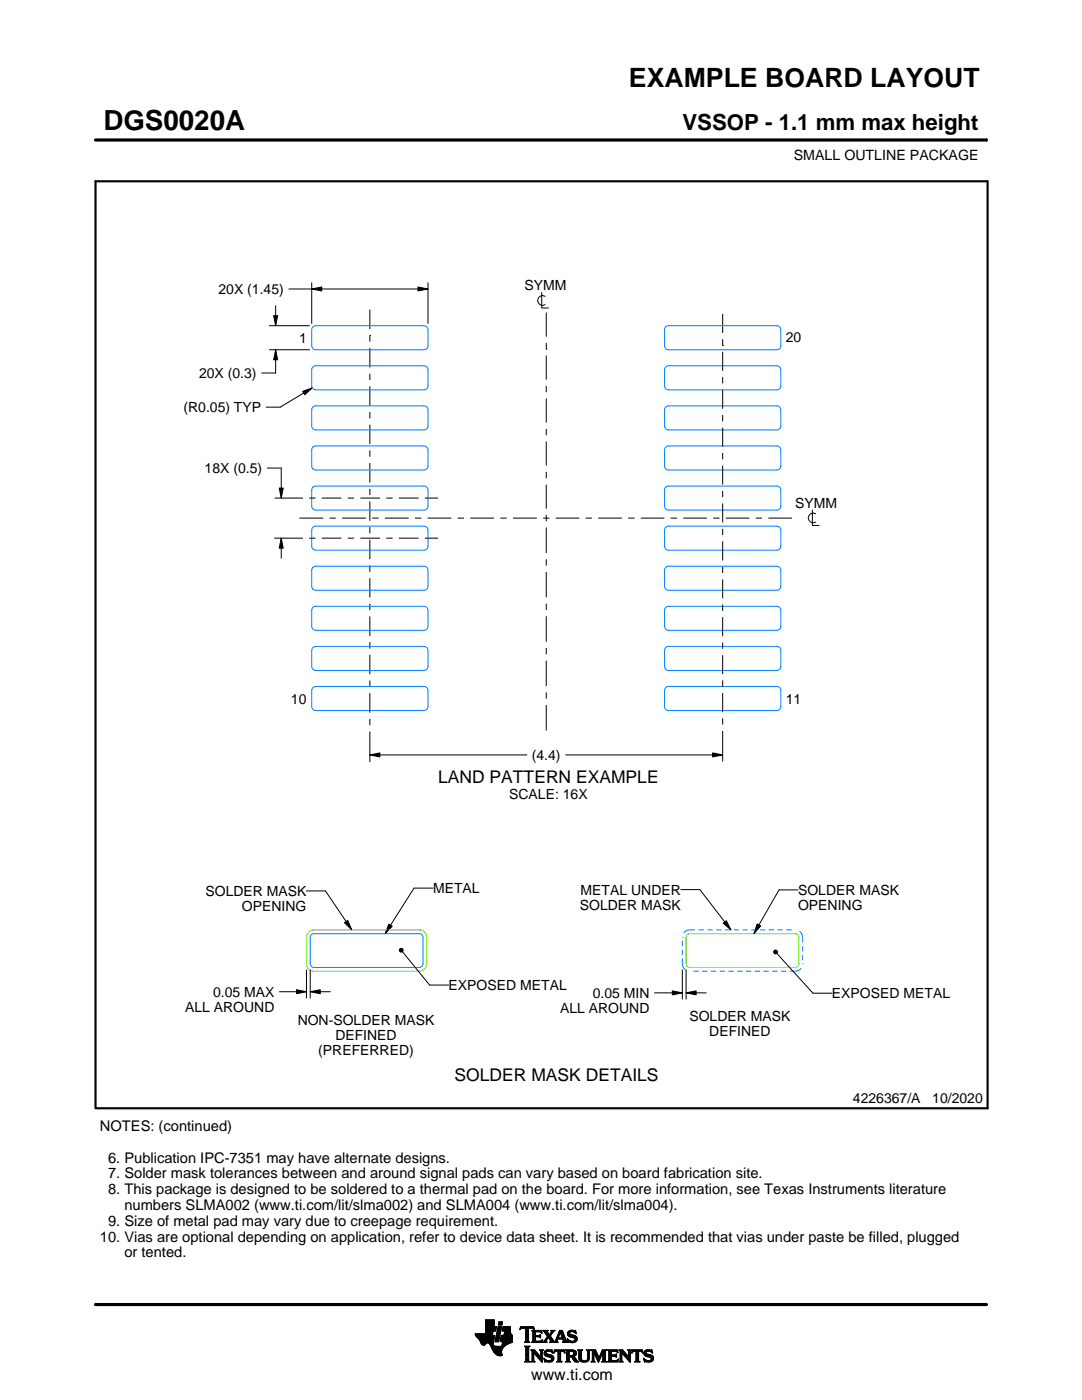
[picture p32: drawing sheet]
<svg xmlns="http://www.w3.org/2000/svg" width="216mm" height="279mm" viewBox="0 0 216 279" stroke-linecap="round" stroke-linejoin="round" font-family="sans-serif">
<defs><g id="words">
<text font-size="5.5" x="20.6" y="26">DGS0020A</text>
<text font-size="5.3" x="125.5" y="17.4">EXAMPLE BOARD LAYOUT</text>
<text font-size="4.4" x="136.2" y="26">VSSOP - 1.1 mm max height</text>
<g font-size="3.5">
<text x="87.4" y="156.3">LAND PATTERN EXAMPLE</text>
<text x="90.7" y="215.7">SOLDER MASK DETAILS</text>
</g>
<text font-size="3.2" x="106" y="275.3">www.ti.com</text>
<g font-size="2.9">
<text x="19.9" y="225.7">NOTES: (continued)</text>
<text x="21.6" y="232">6. Publication IPC-7351 may have alternate designs.</text>
<text x="21.6" y="235.2">7. Solder mask tolerances between and around signal pads can vary based on board fabrication site.</text>
<text x="21.6" y="238.3">8. This package is designed to be soldered to a thermal pad on the board. For more information, see Texas Instruments literature</text>
<text x="21.6" y="244.6">9. Size of metal pad may vary due to creepage requirement.</text>
<text x="24.8" y="241.5">numbers SLMA002 (www.ti.com/lit/slma002) and SLMA004 (www.ti.com/lit/slma004).</text>
<text x="19.9" y="247.8">10. Vias are optional depending on application, refer to device data sheet. It is recommended that vias under paste be filled, plugged</text>
<text x="24.8" y="250.9">or tented.</text>
</g>
<g font-size="2.8">
<text x="158.4" y="32">SMALL OUTLINE PACKAGE</text>
<text x="43.6" y="58.7">20X (1.45)</text>
<text x="104.7" y="58">SYMM</text>
<text x="59.7" y="68.4">1</text>
<text x="156.8" y="68.3">20</text>
<text x="39.7" y="75.4">20X (0.3)</text>
<text x="36.6" y="82.3">(R0.05) TYP</text>
<text x="40.8" y="94.4">18X (0.5)</text>
<text x="158.7" y="101.4">SYMM</text>
<text x="58.1" y="140.4">10</text>
<text x="156.8" y="140.5">11</text>
<text x="106.1" y="151.7">(4.4)</text>
<text x="101.6" y="159.4">SCALE: 16X</text>
<text x="41" y="178.8">SOLDER MASK</text>
<text x="86.4" y="178.2">METAL</text>
<text x="115.9" y="178.5">METAL UNDER</text>
<text x="159.2" y="178.6">SOLDER MASK</text>
<text x="48.3" y="181.8">OPENING</text>
<text x="115.7" y="181.5">SOLDER MASK</text>
<text x="159.2" y="181.6">OPENING</text>
<text x="89.5" y="197.6">EXPOSED METAL</text>
<text x="36.9" y="201.9">ALL AROUND</text>
<text x="42.5" y="198.9">0.05 MAX</text>
<text x="111.8" y="202.1">ALL AROUND</text>
<text x="118.3" y="199.1">0.05 MIN</text>
<text x="137.6" y="203.7">SOLDER MASK</text>
<text x="166" y="199.2">EXPOSED METAL</text>
<text x="59.4" y="204.6">NON-SOLDER MASK</text>
<text x="66.9" y="207.6">DEFINED</text>
<text x="141.5" y="206.7">DEFINED</text>
<text x="63.5" y="210.6">(PREFERRED)</text>
<text x="170.2" y="220.2">4226367/A</text>
<text x="186" y="220.2">10/2020</text>
</g>
</g></defs>
<g fill="none" stroke="#000" stroke-width=".2">
<path d="M19.1 27.9h177.7M196.8 27.7v.5M57.6 57.7h27.8M62.2 57.7l2-.4v.8zM62.2 56.4v8.2M83.4 57.3l2 .4-2 .4zM85.4 56.4v8.2M108.1 58.4v3.1h1.3M108.8 59.1a.98 .98 0 0 0-1.5 .9 .98 .98 0 0 0 1.5 .8M53.8 69.8h8M53.8 65h8M54.6 63h.8l-.4 2z"/>
<path d="M55 69.8l.4 2h-.8zM55 61v4M55 69.8v4.6h-2.8M60.4 78.1l1.9-.7-1.5 1.4zM62.3 77.4l-6.4 3.9h-2.8M73.8 66.9h.1M73.8 61.8v3.9M73.8 66.9v1.3M73.8 69.4v3.9M73.8 74.6v1.2M73.8 77.1v3.9M109 69.7h.1"/>
<path d="M109 62.4v4.8M109 68.4v1.3M109 71v4.8M109 77v1.3M109 79.5v4.8M144.2 69h.1M144.2 62.6v3.8M144.2 67.7v1.3M144.2 70.2v3.8M144.2 75.3v1.2M144.2 77.8v3.8M53.3 93.4h2.8v6"/>
<path d="M54.9 99.4h5.5M55.7 97.4h.8l-.4 2zM61.7 99.4h1.3M64.2 99.4h3.9M69.4 99.4h1.3M71.9 99.4h3.9M73.8 82.2v1.3M73.8 84.8v3.8M73.8 89.9v1.2M73.8 92.4v3.9M73.8 97.5v1.3M77.1 99.4h1.2"/>
<path d="M79.6 99.4h3.9M84.8 99.4h2.6M109 85.6v1.3M109 88.1v4.8M109 94.2v1.2M109 96.7v4.8M144.2 82.8v1.3M144.2 85.3v3.8M144.2 90.4v1.3M144.2 92.9v3.8M144.2 98v1.2M54.8 107.4h5.6"/>
<path d="M56.1 107.4l.4 2h-.8zM56.1 107.4v4M59.7 103.4h4.8M61.7 107.4h1.3M64.2 107.4h3.9M65.8 103.4h1.2M68.3 103.4h4.7M69.4 107.4h1.2M71.9 107.4h3.9M73.8 100.1v3.8M73.8 105.2v1.3M73.8 107.7v3.9"/>
<path d="M73.8 112.9v1.2M73.8 115.4v3.8M74.3 103.4h1.2M76.8 103.4h4.7M77.1 107.4h1.2M79.6 107.4h3.9M82.8 103.4h1.3M84.8 107.4h2.6M85.3 103.4h4.8M91.3 103.4h1.3M93.8 103.4h4.8M99.8 103.4h1.3"/>
<path d="M102.4 103.4h4.7M108.4 103.4h1.2M109 102.8v1.2M109 105.3v5.1M109 111.6v1.3M109 114.1v5.1M110.9 103.4h4.7M116.9 103.4h1.2M119.4 103.4h4.7M125.3 103.4h1.3M127.9 103.4h4.7M133.8 103.4h1.3"/>
<path d="M136.3 103.4h4.8M142.3 103.4h1.3M144.2 100.5v3.8M144.2 105.5v1.3M144.2 108v3.8M144.2 113.1v1.3M144.2 115.6v3.8M144.8 103.4h4.7M150.8 103.4h1.3M153.3 103.4h4.7M162.1 101.8v3.1h1.3M162.8 102.5a.98 .98 0 0 0-1.5 .9 .98 .98 0 0 0 1.5 .8"/>
<path d="M73.8 120.5v1.3M73.8 123v3.9M73.8 128.2v1.2M73.8 130.7v3.9M73.8 135.8v1.3M73.8 138.3v3.9M109 120.5v1.2M109 123v5.1M109 129.3v1.3M109 131.8v5.1M109 138.2v1.2M144.2 120.7v1.2"/>
<path d="M144.2 123.2v3.8M144.2 128.2v1.3M144.2 130.7v3.8M144.2 135.8v1.3M144.2 138.3v3.8M73.8 150.7l2-.4v.8zM73.8 143.5v1.2M73.8 146v6.1M73.8 150.7h31.3M109 140.7v5.1M112.9 150.7h31.3M142.2 150.3l2 .4-2 .4z"/>
<path d="M144.2 143.4v1.2M144.2 145.9v6M61.1 177.8h3.8l5.3 7.8M86.4 177.2h-3.8l-5.7 9.1M135.8 177.5h3.8l6.2 8.1M159.2 177.6h-3.8l-5 8.7M55.8 197.9h5.4M59.2 197.5l2 .4-2 .4zM61.2 193.6v5.6M61.9 197.9l2-.4v.8zM61.9 193.6v5.6M61.9 197.9h4"/>
<path d="M68.7 184.1l.7-.4 .8 1.9zM77.6 184.4l.7 .5-1.4 1.4zM79.7 189.5l.3-.3 .3 .1 .2 .3-.2 .3-.3 .1-.3-.2zM80.3 189.9l5.4 6.7h3.8M130.6 198.1h5.6M134.2 197.7l2 .4-2 .4zM136.2 193.6v5.8M136.9 198.1l2-.4v.8zM136.9 198.1h4M136.9 193.6v5.8M144.3 184.2l.6-.5 .9 1.9zM151.1 184.4l.7 .4-1.4 1.5z"/>
<path d="M154.4 189.8l.3-.2 .3 .1 .2 .3-.2 .3-.3 .1-.3-.2zM155 190.3l7.2 7.9h3.8M94.8 266.2h3.5M94.8 266.3h3.5M94.9 266.4h3.3M94.9 266.5h3.8l-.2 1.2M94.9 266.5h3.8M95 266.6h3.7M95 266.7h3.7M95.1 266.8h3.6M95.2 266.9h3.4M95.3 267h3.3"/>
<path d="M95.4 267.1h3.2M95.5 267.2h3.1M95.6 267.3h3M95.7 267.4h2.8M95.7 267.5h2.8M95.8 267.6h2.7M95.8 267.7h2.7M95.9 267.8h2.6M95.9 267.9h2.5M95.9 268h2.5M96 268h1.1M96 268.1h1"/>
<path d="M96.1 268.2h.8M96.1 268.3h.7M96.2 268.4h.6M96.3 268.4h.4M96.9 266.1h1.4M96.9 266h1.4M96.9 265.9h1.4M96.9 265.8h1.5M96.9 265.7h1.5M96.9 264.7l2.2 .1-.2 .9h-.5l-.2 .8M96.9 265.6h2M96.9 265.5h2"/>
<path d="M96.9 265.4h2M96.9 265.3h2.1M96.9 265.2h2.1M96.9 265.1h2.1M96.9 265h2.1M96.9 264.9h2.1M96.9 264.8h2.2M96.9 264.6h1.7M96.9 264.5h1.7M96.9 264.4h1.7M96.9 264.3h1.7M96.9 264.2h1.7"/>
<path d="M96.9 264.1h1.7M96.9 264h1.7M96.9 263.9h1.7M96.9 263.8h1.7M96.9 263.7h1.7M96.9 263.6h1.7M96.9 263.5h1.7M96.9 263.4h1.7M97.5 268h.9M97.6 268.1h.8M97.7 268.2h.7M97.7 268.3h.7"/>
<path d="M97.8 268.4h.6M97.9 268.5h.6M97.9 268.6h.7M98 268.7h1.1M98 268.8h2.6M98 268.8h2.5M98.1 268.9h2.3M98.1 269h2.3M98.1 269.1h2.2M98.2 269.2h2.1M98.2 269.2h2M98.2 269.3h2"/>
<path d="M98.3 269.4h1.9M98.3 269.5h1.8M98.4 269.6h1.7M98.4 268v.4l.3 .2 2 .1M98.5 269.7h1.6M98.5 267.7l-.1 .3M98.5 269.8h1.6M98.6 269.9h1.5M98.6 264.8v-1.4h-1.7v2.8h-2.1l.1 .3 .7 .8 .7 1.1 .3 .1 .6-.5 .4 .1 1 1.8 .8 .6h.8l-.1-1 .8-1M98.6 270h1.5M98.7 270h1.4M98.8 270.1h1.3"/>
<path d="M98.8 267.7h.7M98.8 267.6h.7M98.8 267.5h.7M98.9 270.2h1.2M98.9 267.4h.7M98.9 267.3h.7M98.9 267.2h.7M98.9 267.1h.7M98.9 267h.7M98.9 270.3h1.3M99 266.9h.6M99 266.9h.7"/>
<path d="M99 266.8h.7M99 266.7h.7M99 266.6h.7M99 266.5h.7M99.1 270.4h1.1M99.1 266.4h.7M99.1 266.3h.7M99.1 266.2h.7M99.1 266.1h.7M99.1 266h.7M99.2 265.9h.7M99.2 265.8h.7"/>
<path d="M99.2 270.4h1M99.2 265.7h.7M99.2 265.6h.7M99.2 265.5h.7M99.3 265.4h.6M99.3 265.4h.7M99.3 265.3h.7M99.3 265.2h.7M99.3 265.1h.7M99.3 265h.7M99.4 270.5h.8M99.4 264.9h.7"/>
<path d="M99.4 264.8h.7M99.4 264.8h.7l-.6 3h-.7zM99.4 264.5l.2-.7h.7l-.2 .7h-.7M99.5 264.4h.6M99.5 264.3h.7M99.5 264.2h.7M99.5 264.1h.7M99.5 264h.7M99.5 263.9h.7M99.6 263.8h.7M99.8 270.6h.1M99.8 267.7h2.4"/>
<path d="M99.8 267.6h2.4M99.8 267.5h2.4M99.9 267.4h2.3M99.9 267.3h2.3M99.9 267.2h2.3M99.9 267.1h2.3M99.9 267h2.3M99.9 266.9h2.3M100 266.9h2.2M100 266.8h2.2M100 266.7h2.2M100 266.6h2.2"/>
<path d="M100 266.5h2.2M100.1 268.6h.7M100.2 268.5h.7M100.2 268.4h.8M100.2 268.4h.9M100.2 268.3h1M100.2 268.2h1.2M100.2 265.6h1.6M100.2 268.1h1.4M100.2 265.5h1.6M100.2 268h1.6M100.3 265.4h1.5"/>
<path d="M100.3 268h1.7M100.3 267.9h1.9M100.3 265.3h1.5M100.3 267.8h1.9M100.3 265.2h1.5M100.3 265.1h1.5M100.3 265h1.5M100.4 264.9h1.4M100.4 264.8h1.4M100.6 266.5l.1-.8h-.5l.2-.9h1.4l.1 1.1 .3 .6v1.4l-1.3 .6M100.6 266.4h1.5M100.6 266.3h1.4"/>
<path d="M100.6 266.2h1.4M100.6 266.1h1.3M100.7 266h1.2M100.7 265.9h1.2M100.7 265.8h1.1M100.7 265.7h1.1M102.2 266.5h-2.2l-.2 1.1 .5 .2-.2 .9M103.7 265.3h.1M103.8 265.2h.2M103.8 265h2.8M103.8 264.9h2.7M103.9 264.8h2.6"/>
<path d="M104.7 267.8h1M104.7 271.8h1.1M104.7 268.7h1M104.8 267.7h.7M104.8 271.7h.8M104.9 265.2h.6M104.9 268.9h.6M104.9 267.6h.6M104.9 267.5l-.2 .3M104.9 267.5h.6M104.9 267.4h.6M104.9 267.3h.6"/>
<path d="M104.9 267.2h.6M104.9 267.1h.6M104.9 267h.6M104.9 266.8h.6M104.9 266.7h.6M104.9 266.6h.6M104.9 266.5h.6M104.9 266.4h.6M104.9 266.3h.6M104.9 266.2h.6M104.9 266.1h.6M104.9 265.9h.6"/>
<path d="M104.9 265.8h.6M104.9 265.7h.6M104.9 265.6h.6M104.9 265.5h.6M104.9 265.4h.6M104.9 265.3h.6M104.9 271.5h.6M104.9 269h.6M104.9 271.4h.6M104.9 271.4v-2.4l-.2-.4h1.1l-.3 .4v2.4M104.9 271.4l-.2 .4h1.1l-.3-.4M104.9 271.3h.6"/>
<path d="M104.9 271.2h.6M104.9 271.1h.6M104.9 271h.6M104.9 270.9h.6M104.9 270.8h.6M104.9 270.6h.6M104.9 270.5h.6M104.9 270.4h.6M104.9 270.3h.6M104.9 270.2h.6M104.9 270.1h.6M104.9 270h.6"/>
<path d="M104.9 269.9h.6M104.9 269.8h.6M104.9 269.6h.6M104.9 269.5h.6M104.9 269.4h.6M104.9 269.3h.6M104.9 269.2h.6M104.9 269.1h.6M105.5 267.5l.2 .3M105.5 267.5v-2.3l.7-.1 .4 .3-.1-.6h-2.6l-.1 .6 .4-.3 .7 .1v2.3M105.7 267.8h-1M105.9 271.8h.8"/>
<path d="M105.9 269.4h.8M106.1 269.5h.7M106.1 267.8h2M106.1 271.7h.5M106.2 269.6h.7M106.2 271.5h.3M106.2 265.6h1.8M106.2 269.8h.8M106.2 271.4h.3M106.2 271.4l-.3 .4h.8l-.2-.4M106.2 271.3h.3M106.2 271.2h.3"/>
<path d="M106.2 271.1h.3M106.2 271h.3M106.2 270.9h.3M106.2 270.8h.3M106.2 270.6h.3M106.2 270.5h.3M106.2 270.4h.3M106.2 270.3h.3M106.2 270.2h.3M106.2 270.1h.3M106.2 270h1M106.2 269.9h.9"/>
<path d="M106.2 269.8v1.6M106.2 269.8l-.3-.4h.8l1.2 1.4M106.3 267.7h1.8M106.3 265.7h1.8M106.3 267.6h.6M106.3 265.8h.6M106.3 267.5l-.2 .3M106.3 267.5h.5M106.3 267.4h.5M106.3 267.3h.5M106.3 267.2h.5M106.3 267.1h.5"/>
<path d="M106.3 267h.5M106.3 266.8h.5M106.3 266.7h1.6M106.3 266.6h1.6M106.3 266.5h.5M106.3 266.4h.5M106.3 266.3h.5M106.3 266.2h.5M106.3 266.1h.5M106.3 265.9h.5M106.4 265.2h.2M106.5 270h.1"/>
<path d="M106.5 270v1.4M106.5 265.3h.1M106.6 270.1h.7M106.7 270.2h.7M106.8 270.3h.7M106.8 265.9l.2-.1h.6l.6 .2-.2-.5h-1.9l.2 .3v1.7M106.8 265.9v.6h.8l.3-.2v.7M106.9 270.4h.7M107 270.5h.7M107.1 270.6h.7M107.2 270.8h1M107.3 270.9h.9"/>
<path d="M107.4 271h.8M107.5 271.1h.7M107.6 271.2h.6M107.6 266.5h.3M107.7 271.3h.5M107.7 269.4h.7M107.7 266.8h.2M107.7 267.6h.5M107.8 266.4h.1M107.8 271.4h.4M107.8 267h.1M107.8 265.8h.3"/>
<path d="M107.8 269.5h.5M107.9 271.5h.3M107.9 269.6h.3M107.9 267l-.3-.2h-.8l.1 .8h.9l.5-.2M107.9 269.8h.3M107.9 270.6h.3M107.9 270.5h.3M107.9 270.4h.3M107.9 270.3h.3M107.9 270.2h.3M107.9 270.1h.3M107.9 270h.3"/>
<path d="M107.9 269.9h.3M107.9 269.8v1M107.9 269.8l-.2-.4h.7l-.2 .4M108 271.7h.2M108 265.9h.1M108 267.5h.2M108.1 271.8h.1M108.1 266.1h.1M108.2 267.4h.1M108.2 269.8v2.1l-1.7-1.9M108.2 267.8h.9M108.3 267.4l-.2 .5-2-.1"/>
<path d="M108.3 265.6h1M108.5 267.7h.5M108.5 271.1l.8 .4h.5l.2-.1-.1-.4-1-.4-.3-.3 .1-.7 .7-.2 .6 .1 .2-.1 .1 .6-.9-.3-.3 .1-.1 .3 1.3 .4 .2 .6M108.5 271.1h.1M108.5 265.7h.7M108.5 271.2h.2M108.6 271.3h.2M108.6 270.1h.4M108.6 270h.4M108.6 270.2h.6M108.6 267.6h.4M108.6 271.4h.4"/>
<path d="M108.6 269.9h.4M108.6 270.3h1M108.6 265.8h.7M108.6 271.5h.8M108.6 269.8h.5M108.7 271.7h1.5M108.7 270.4h1.3M108.7 267.5h.3M108.7 271.8h.1M108.7 265.9h.6M108.7 269.6h1.5M108.8 267.4h.3"/>
<path d="M108.8 270.5h1.5M108.8 266.1h.6M108.8 269.5h1.4M108.8 267.3h.4M108.9 266.2h.6M108.9 267.2h.4M108.9 266.3h.6M108.9 270.6h1.5M109 267.1h.3M109 266.4h1M109.1 271.8h.9M109.1 269.4h.7"/>
<path d="M109.1 267h.9M109.1 266.5h.8M109.1 267.8h-.9M109.2 266.8h.8M109.2 266.6h.6M109.2 266.7h.7M109.2 266.7l-.6 .9-.4 .2M109.3 270.8h1.1M109.5 267.1h.6M109.6 267.2h.6M109.7 271.5h.7M109.7 267.3h.6"/>
<path d="M109.7 267.8l.2-.2-.5-.7-.4 .8 .1 .1M109.7 267.8h1.6M109.7 266.3h.4M109.7 267.4h.6M109.8 270.9h.7M109.8 266.2h.3M109.8 266.6l.9 1.2 1-2.3h.5l.8 2.1 .3 .2M109.8 267.5h.6M109.9 266.1h.3M109.9 269.8h.4M109.9 267.6h.6M109.9 267.7h.7"/>
<path d="M109.9 271.4h.5M109.9 265.9h.4M110 271h.5M110 265.6h.7M110 265.9l-.4 .5-.4-.6 .2-.3h-1.1l.9 1.2M110 265.9l.1-.2-.2-.2h.8l-.9 1.1M110 271.3h.5M110 265.8h.4M110 271.1h.5M110 271.2h.5M110.1 269.4h.1M110.1 265.7h.4"/>
<path d="M110.1 269.9h.2M110.2 270h.1M110.5 270h.1M110.5 269.9h.2M110.5 271.1l-.2 .5-.8 .3-.6-.2-.2 .1-.2-.7M110.5 269.8h.3M110.6 269.6h2.1M110.6 269.5h2M110.6 269.4h2M110.7 267.7h.5M110.8 267.6h.4M110.9 267.5h.3"/>
<path d="M110.9 267.4h.3M111 267.3h.3M111 267.2h1.8M111 267.1h1.8M111.1 267h.3M111.1 271.8h1M111.1 266.8h.4M111.2 266.7h.3M111.2 267.5l.1-.2h1l.1 .2M111.2 267.5v.3h.1M111.2 266.6h.3M111.3 266.5h.3"/>
<path d="M111.3 271.7h.6M111.3 266.4h.3M111.3 271.5h.6M111.3 267.8h-1.6M111.3 269.8h.6M111.4 266.3h.3M111.4 271.4h.5M111.4 271.4l-.1-1.7h-.4l-.4 .4 .2-.7h1.9l.1 .7-.3-.4h-.5v1.7M111.4 270.5h.5M111.4 270.4h.5M111.4 270.3h.5M111.4 270.2h.5"/>
<path d="M111.4 270.1h.5M111.4 270h.5M111.4 269.9h.5M111.4 271.4l-.3 .4h1l-.2-.4M111.4 271.3h.5M111.4 271.2h.5M111.4 271.1h.5M111.4 271h.5M111.4 270.9h.5M111.4 270.8h.5M111.4 270.6h.5M111.4 266.2h.3"/>
<path d="M111.4 266.1h.4M111.5 265.9h.9M111.5 265.8h.8M111.6 265.7h.7M111.6 265.6h.6M111.8 265.9l.4 1.1h-.8zM111.9 266.1h.5M111.9 266.2h.5M111.9 266.3h.6M112 266.4h.5M112 266.5h.6M112.1 266.6h.5"/>
<path d="M112.1 266.7h.6M112.1 266.8h.6M112.2 267h.5M112.2 267.8h1.1M112.3 267.3h.6M112.3 267.4h.6M112.4 267.5h.6M112.4 267.5v.3h-.2M112.4 269.8h.3M112.4 267.6h.6M112.4 267.7h.7M112.6 269.9h.1"/>
<path d="M112.6 270h.2M112.8 271.8h1M112.8 269.4h1.6M113 269.5h1.7M113 271.7h.7M113 269.6h1.9M113 271.5h.6M113 269.8h.6M113 271.4h.6M113 271.4l-.2 .4h1l-.2-.4M113 271.3h.6M113 271.2h.6"/>
<path d="M113 271.1h.6M113 271h.6M113 270.9h.6M113 270.8h1.5M113 270.6h1.6M113 270.5h1.8M113 270.4h.6M113 270.3h.6M113 270.2h.6M113 270.1h.6M113 270h.6M113 269.9h.6"/>
<path d="M113 269.8v1.6M113 269.8l-.2-.4h1.4l.6 .2 .2 .3v.4l-.2 .3-.4 .1M113.2 267.3h.2M113.2 267.4h.3M113.2 266.2h.5M113.2 266.3h.6M113.2 266.1h.5M113.3 267.5h.3M113.3 267.8h-1.1M113.3 266.4h.9M113.3 265.9h.4M113.3 267.6h.6"/>
<path d="M113.3 266.5h1.3M113.3 267.7h1.6M113.3 265.8h.5M113.3 267.8h.2M113.4 266.6h1.5M113.4 265.7h1.5M113.4 265.7l.5-.2 .7 .1 .2-.1 .1 .7-.7-.4h-.4l-.1 .3 .1 .2 .9 .2 .4 .3 .1 .5-.3 .5-.6 .2-.7-.2-.2 .1-.2-.7 .9 .5 .5-.1 .1-.3-.2-.3-1.1-.4-.2-.4zM113.5 266.7h1.5M113.5 265.6h1.4M113.6 271.4v-.6h.4l.7 1h.8M113.6 269.9l.1-.2 .7 .2v.4l-.4 .2M113.6 269.9v.6"/>
<path d="M113.7 267.8h1.1M113.8 266.8h1.3M113.8 265.5h.6M114 268h.4M114.1 270.9h.6M114.2 271h.6M114.2 271.1h.7M114.3 271.2h.6M114.3 267h.8M114.3 269.8h.7M114.3 270.4h.6M114.4 271.3h.6"/>
<path d="M114.4 270.7l1.1 1.1M114.4 270.7h.1M114.4 271.4h.7M114.4 269.9h.6M114.4 270.3h.6M114.5 267.6h.5M114.5 270.2h.5M114.5 270h.5M114.5 265.8h.4M114.5 270.1h.5M114.5 271.5h.7M114.6 271.7h.7"/>
<path d="M114.6 267.1h.6M114.6 267.5h.5M114.7 267.2h.5M114.7 267.4h.5M114.7 265.9h.3M114.7 267.3h.5M114.7 271.8h.8M114.8 266.1h.2M114.9 266.2h.1M115.3 269.4h.9M115.4 269.5h.7M115.5 269.6h.5"/>
<path d="M115.5 269.8h.5M115.5 269.8v1.4l.4 .5 .6 .2 .7-.1 .3-.3 .1-.5M115.5 271h.5M115.5 270.9h.5M115.5 270.8h.5M115.5 270.6h.5M115.5 270.5h.5M115.5 270.4h.5M115.5 270.3h.5M115.5 270.2h.5M115.5 270.1h.5M115.5 270h.5"/>
<path d="M115.5 269.9h.5M115.5 269.8l-.2-.4h.9l-.2 .4M115.5 271.1h.5M115.5 271.2h.5M115.5 271.3h.6M115.6 271.4h.6M115.7 271.5h.8M115.8 271.7h1.5M116 271l.2 .4 .5 .2 .4-.2 .2-.4M116 269.8v1.2M116 271.8h1.1M116.8 271.5h.6"/>
<path d="M117 269.4h.8M117.1 271.4h.4M117.2 269.5h.5M117.2 271.3h.4M117.2 269.6h.4M117.2 271.2h.4M117.2 271.1h.4M117.3 269.8h.3M117.3 271h.3M117.3 270.9h.3M117.3 270.8h.3M117.3 270.6h.3"/>
<path d="M117.3 270.5h.3M117.3 270.4h.3M117.3 270.3h.3M117.3 270.2h.3M117.3 270.1h.3M117.3 270h.3M117.3 269.9h.3M117.6 269.8l.2-.4h-.8l.2 .3 .1 1.3M117.6 269.8v1.2M118 271.8h.7M118 269.4h.8M118.1 269.5h.8"/>
<path d="M118.1 271.7h.5M118.2 269.6h.7M118.2 271.5h.3M118.2 269.8h.8M118.2 271.4h.3M118.2 269.8l-.2-.4h.8l.7 1.6 .7-1.6h.9l-.3 .4M118.2 271.4l-.2 .4h.7l-.2-.4M118.2 271.3h.3M118.2 271.2h.3M118.2 271.1h.3M118.2 271h.3M118.2 270.9h.3"/>
<path d="M118.2 270.8h.3M118.2 270.6h.3M118.2 270.5h.3M118.2 270.4h.3M118.2 270.3h.3M118.2 270.2h.3M118.2 270.1h.3M118.2 270h.9M118.2 269.9h.8M118.2 269.8v1.6M118.6 270.1h.5M118.6 270.2h.6"/>
<path d="M118.7 270.3h.5M118.7 270.4h.6M118.8 270.5h.5M118.8 270.6h.6M118.9 270.8h.5M118.9 270.9h.6M119 271h.8M119 271.1h.8M119.1 271.2h.6M119.1 271.3h.6M119.2 271.4h.4M119.2 271.5h.4"/>
<path d="M119.3 271.7h.2M119.3 271.8h.2M119.6 270.9h.3M119.6 270.8h.3M119.7 270.6h.3M119.7 270.5h.3M119.8 270.4h.3M119.8 270.3h.3M119.9 270.2h.3M119.9 270.1h.3M120 270h.8M120 269.9h.8"/>
<path d="M120 269.8h.8M120.1 271.8h1M120.1 269.6h.7M120.1 269.5h.8M120.2 269.4h.9M120.2 271.7h.7M120.3 271.5h.5M120.3 271.4h.5M120.3 271.4l-.2 .4h1l-.3-.4M120.3 271.4v-1.5l-.9 2-.9-2v1.5M120.3 271.3h.5M120.3 271.2h.5"/>
<path d="M120.3 271.1h.5M120.3 271h.5M120.3 270.9h.5M120.3 270.8h.5M120.3 270.6h.5M120.3 270.5h.5M120.3 270.4h.5M120.3 270.3h.5M120.3 270.2h.5M120.3 270.1h.5M120.8 269.8v1.6M121.2 271.8h2"/>
<path d="M121.2 269.4h1.9M121.4 269.5h1.8M121.4 271.7h1.9M121.5 269.6h1.7M121.5 271.5h1.8M121.5 269.8h.5M121.5 271.4h.5M121.5 269.8l-.3-.4h1.9l.2 .6M121.5 269.9h.5M121.5 269.8v1.6M121.5 271.3h.5M121.5 271.2h.5"/>
<path d="M121.5 271.1h.5M121.5 271h.5M121.5 270.9h.5M121.5 270.8h.5M121.5 270.6h1.5M121.5 270.5h1.5M121.5 270.4h1.5M121.5 270.3h.5M121.5 270.2h.5M121.5 270.1h.5M121.5 270h.5M122.6 270.4l.4-.2v.7l-.2-.2h-.8v.7l.2 .1"/>
<path d="M122.9 270.8h.1M122.9 270.3h.1M123 269.8h.3M123.1 271.4h.3M123.2 269.9h.1M123.3 270h.1M123.3 270l-.4-.3h-.8l-.1 .7M123.3 271.3h.1M123.4 271.2h.1M123.4 271.2l-.2 .6h-2l.3-.4M123.4 271.2l-.3 .3h-.4M123.5 271.8h.8"/>
<path d="M123.5 269.4h.7M123.6 269.5h.7M123.7 271.7h.5M123.7 269.6h.7M123.7 271.5h.4M123.7 269.8h.8M123.7 271.4h.4M123.7 271.4l-.2 .4h.8l-.2-.4M123.7 271.3h.4M123.7 271.2h.4M123.7 271.1h.4M123.7 271h.4"/>
<path d="M123.7 270.9h.4M123.7 270.8h.4M123.7 270.6h.4M123.7 270.5h.4M123.7 270.4h.4M123.7 270.3h.4M123.7 270.2h.4M123.7 270.1h.4M123.7 270h1M123.7 269.9h.9M123.7 269.8v1.6M123.7 269.8l-.2-.4h.7l1.2 1.4 .1-1"/>
<path d="M124.1 270v1.4M124.1 270h.1M124.2 270.1h.6M124.2 270.2h.7M124.3 270.3h.7M124.4 270.4h.7M124.5 270.5h.7M124.6 270.6h.7M124.7 270.8h1.1M124.8 270.9h1M124.9 271h.9M125 271.1h.8"/>
<path d="M125.1 271.2h.7M125.2 271.3h.6M125.2 269.4h.8M125.3 271.4h.5M125.4 269.5h.5M125.4 271.5h.4M125.4 269.6h.4M125.5 269.8h.3M125.5 269.8l-.3-.4h.8l-.2 .4M125.5 270.4h.3M125.5 270.3h.3M125.5 270.2h.3"/>
<path d="M125.5 270.1h.3M125.5 270h.3M125.5 269.9h.3M125.5 270.6h.3M125.5 270.5h.3M125.5 271.7h.3M125.6 271.8h.2M125.8 269.8v2.1l-1.7-1.9M126 270h.1M126.1 269.9h.1M126.1 269.8h.3M126.1 269.6h2.1"/>
<path d="M126.2 269.5h2M126.2 269.4h2M126.6 271.8h1.1M126.9 271.7h.6M126.9 271.5h.5M126.9 269.8h.5M126.9 271.4h.5M126.9 271.4v-1.7h-.5l-.3 .4 .1-.7h1.9l.2 .7-.4-.4h-.5v1.7M126.9 270.5h.5M126.9 270.4h.5M126.9 270.3h.5M126.9 270.2h.5"/>
<path d="M126.9 270.1h.5M126.9 270h.5M126.9 269.9h.5M126.9 271.4l-.3 .4h1.1l-.3-.4M126.9 271.3h.5M126.9 271.2h.5M126.9 271.1h.5M126.9 271h.5M126.9 270.9h.5M126.9 270.8h.5M126.9 270.6h.5M128 269.8h.3"/>
<path d="M128.1 269.9h.2M128.2 270h.1M128.4 271.1h.1M128.4 271.2h.2M128.5 271.3h.2M128.5 270.1h.4M128.5 270h.4M128.5 270.2h.6M128.5 271.4h.4M128.5 269.9h.4M128.5 270.3h1M128.5 271.5h.8"/>
<path d="M128.5 269.8h.5M128.6 271.7h1.5M128.6 270.4h1.3M128.6 271.8h.1M128.6 269.6h1.5M128.7 270.5h1.5M128.7 269.5h1.4M128.8 270.6h1.5M128.9 271.8h1M129 269.4h.7M129.1 270.8l-.6-.4 .1-.7 .5-.3 .8 .1 .2-.1 .1 .7-.8-.4-.4 .1-.1 .2 1.3 .5 .2 .6M129.1 270.8l.7 .2v.4l-.6 .1-.8-.4"/>
<path d="M129.2 270.8h1.1M129.6 271.5h.7M129.6 270.9h.8M129.8 269.8h.4M129.8 271.4h.5M129.9 271h.5M129.9 271.3h.5M129.9 271.1h.5M129.9 271.2h.5M129.9 269.4h.2M130 269.9h.2M130.1 270h.1"/>
<path d="M130.4 271.1l-.3 .5-.7 .3-.6-.2-.2 .1-.2-.7"/>
</g>
<g fill="#000">
<path d="M62.2 57.7l2-.4v.8zM83.4 57.3l2 .4-2 .4zM54.6 63h.8l-.4 2zM55 69.8l.4 2h-.8zM60.4 78.1l1.9-.7-1.5 1.4zM55.7 97.4h.8l-.4 2zM56.1 107.4l.4 2h-.8zM73.8 150.7l2-.4v.8zM142.2 150.3l2 .4-2 .4zM59.2 197.5l2 .4-2 .4zM61.9 197.9l2-.4v.8zM68.7 184.1l.7-.4 .8 1.9z"/>
<path d="M77.6 184.4l.7 .5-1.4 1.4zM79.7 189.5l.3-.3 .3 .1 .2 .3-.2 .3-.3 .1-.3-.2zM134.2 197.7l2 .4-2 .4zM136.9 198.1l2-.4v.8zM144.3 184.2l.6-.5 .9 1.9zM151.1 184.4l.7 .4-1.4 1.5zM154.4 189.8l.3-.2 .3 .1 .2 .3-.2 .3-.3 .1-.3-.2z"/>
</g>
<path d="M19.1 36.2h178v185h-178z" fill="none" stroke="#000" stroke-width=".43"/>
<path d="M19 27.9h177.8M19 260.3h177.8" fill="none" stroke="#000" stroke-width=".63"/>
<g fill="none" stroke="#0080ff" stroke-width=".2">
<path d="M62.4 65.2l.6-.2h21.6a.8 .8 0 0 1 .8 .8v3.2a.8 .8 0 0 1-.8 .8h-21.6a.8 .8 0 0 1-.8-.8v-3.2zM62.4 73.2l.6-.2h21.6a.8 .8 0 0 1 .8 .8v3.2a.8 .8 0 0 1-.8 .8h-21.6a.8 .8 0 0 1-.8-.8v-3.2zM132.8 73.2l.6-.2h21.6a.8 .8 0 0 1 .8 .8v3.2a.8 .8 0 0 1-.8 .8h-21.6a.8 .8 0 0 1-.8-.8v-3.2zM132.8 65.2l.6-.2h21.6a.8 .8 0 0 1 .8 .8v3.2a.8 .8 0 0 1-.8 .8h-21.6a.8 .8 0 0 1-.8-.8v-3.2zM62.4 89.2l.6-.2h21.6a.8 .8 0 0 1 .8 .8v3.2a.8 .8 0 0 1-.8 .8h-21.8l-.4-.2-.2-.6v-3.2zM62.4 97.2l.6-.2h21.6a.8 .8 0 0 1 .8 .8v3.2a.8 .8 0 0 1-.8 .8h-21.6a.8 .8 0 0 1-.8-.8v-3.2zM62.4 81.2l.6-.2h21.6a.8 .8 0 0 1 .8 .8v3.2a.8 .8 0 0 1-.8 .8h-21.6a.8 .8 0 0 1-.8-.8v-3.2zM132.8 97.2l.6-.2h21.6a.8 .8 0 0 1 .8 .8v3.2a.8 .8 0 0 1-.8 .8h-21.6a.8 .8 0 0 1-.8-.8v-3.2zM132.8 89.2l.6-.2h21.6a.8 .8 0 0 1 .8 .8v3.2a.8 .8 0 0 1-.8 .8h-21.6a.8 .8 0 0 1-.8-.8v-3.2zM132.8 81.2l.6-.2h21.6a.8 .8 0 0 1 .8 .8v3.2a.8 .8 0 0 1-.8 .8h-21.6a.8 .8 0 0 1-.8-.8v-3.2zM62.4 113.2l.6-.2h21.6a.8 .8 0 0 1 .8 .8v3.2a.8 .8 0 0 1-.8 .8h-21.8l-.4-.2-.2-.6v-3.2zM62.4 105.2l.6-.2h21.6a.8 .8 0 0 1 .8 .8v3.2a.8 .8 0 0 1-.8 .8h-21.6a.8 .8 0 0 1-.8-.8v-3.2z"/>
<path d="M132.8 113.2l.6-.2h21.6a.8 .8 0 0 1 .8 .8v3.2a.8 .8 0 0 1-.8 .8h-21.6a.8 .8 0 0 1-.8-.8v-3.2zM132.8 105.2l.6-.2h21.6a.8 .8 0 0 1 .8 .8v3.2a.8 .8 0 0 1-.8 .8h-21.6a.8 .8 0 0 1-.8-.8v-3.2zM62.4 137.2l.6-.2h21.6a.8 .8 0 0 1 .8 .8v3.2a.8 .8 0 0 1-.8 .8h-21.6a.8 .8 0 0 1-.8-.8v-3.2zM62.4 129.2l.6-.2h21.6a.8 .8 0 0 1 .8 .8v3.2a.8 .8 0 0 1-.8 .8h-21.6a.8 .8 0 0 1-.8-.8v-3.2zM62.4 121.2l.6-.2h21.6a.8 .8 0 0 1 .8 .8v3.2a.8 .8 0 0 1-.8 .8h-21.6a.8 .8 0 0 1-.8-.8v-3.2zM132.8 137.2l.6-.2h21.6a.8 .8 0 0 1 .8 .8v3.2a.8 .8 0 0 1-.8 .8h-21.6a.8 .8 0 0 1-.8-.8v-3.2zM132.8 129.2l.6-.2h21.6a.8 .8 0 0 1 .8 .8v3.2a.8 .8 0 0 1-.8 .8h-21.6a.8 .8 0 0 1-.8-.8v-3.2zM132.8 121.2l.6-.2h21.6a.8 .8 0 0 1 .8 .8v3.2a.8 .8 0 0 1-.8 .8h-21.6a.8 .8 0 0 1-.8-.8v-3.2zM62.1 186.5l.6-.2h21a.75 .75 0 0 1 .7 .8v5.2a.75 .75 0 0 1-.7 .8h-21a.75 .75 0 0 1-.8-.8v-5.2zM136.2 187.1h.1M136.2 191.3v1.4l.6 .8M136.2 187.8v1"/>
<path d="M136.2 189.5v1.1M137.7 193.8h.1M138.4 193.8h1M138.7 185.6h-1.4l-.9 .6M139.4 185.6h1.1M140.1 193.8h1.1M141.2 185.6h1M141.9 193.8h1M142.9 185.6h1.1M143.6 193.8h1.1M144.7 185.6h1M145.4 193.8h1"/>
<path d="M146.4 185.6h1.1M147.1 193.8h1.1M148.2 185.6h1M148.9 193.8h1M149.9 185.6h1.1M150.6 193.8h1.1M151.7 185.6h1M152.4 193.8h1M153.4 185.6h1.1M154.1 193.8h1.1M155.2 185.6h1M155.9 193.8h1"/>
<path d="M156.9 185.6h1.1M158.7 185.6h.1M159.5 185.9l.6 .8 .1 1.4M159.9 193.2l-.9 .6h-1.4M160.2 192.3h.1M160.2 188.8v1.1M160.2 190.6v1"/>
</g>
<path d="M61.8 185.9l.9-.3h21a1.5 1.5 0 0 1 1.5 1.5v5.2a1.5 1.5 0 0 1-1.5 1.5h-21a1.5 1.5 0 0 1-1.5-1.5v-5.2v-.5zM137.1 186.5l.6-.2h21a.75 .75 0 0 1 .7 .8v5.2a.75 .75 0 0 1-.7 .8h-21.2l-.5-.4-.1-.4v-5.2z" fill="none" stroke="#6ef200" stroke-width=".2"/>
<use href="#words"/>
</svg>
